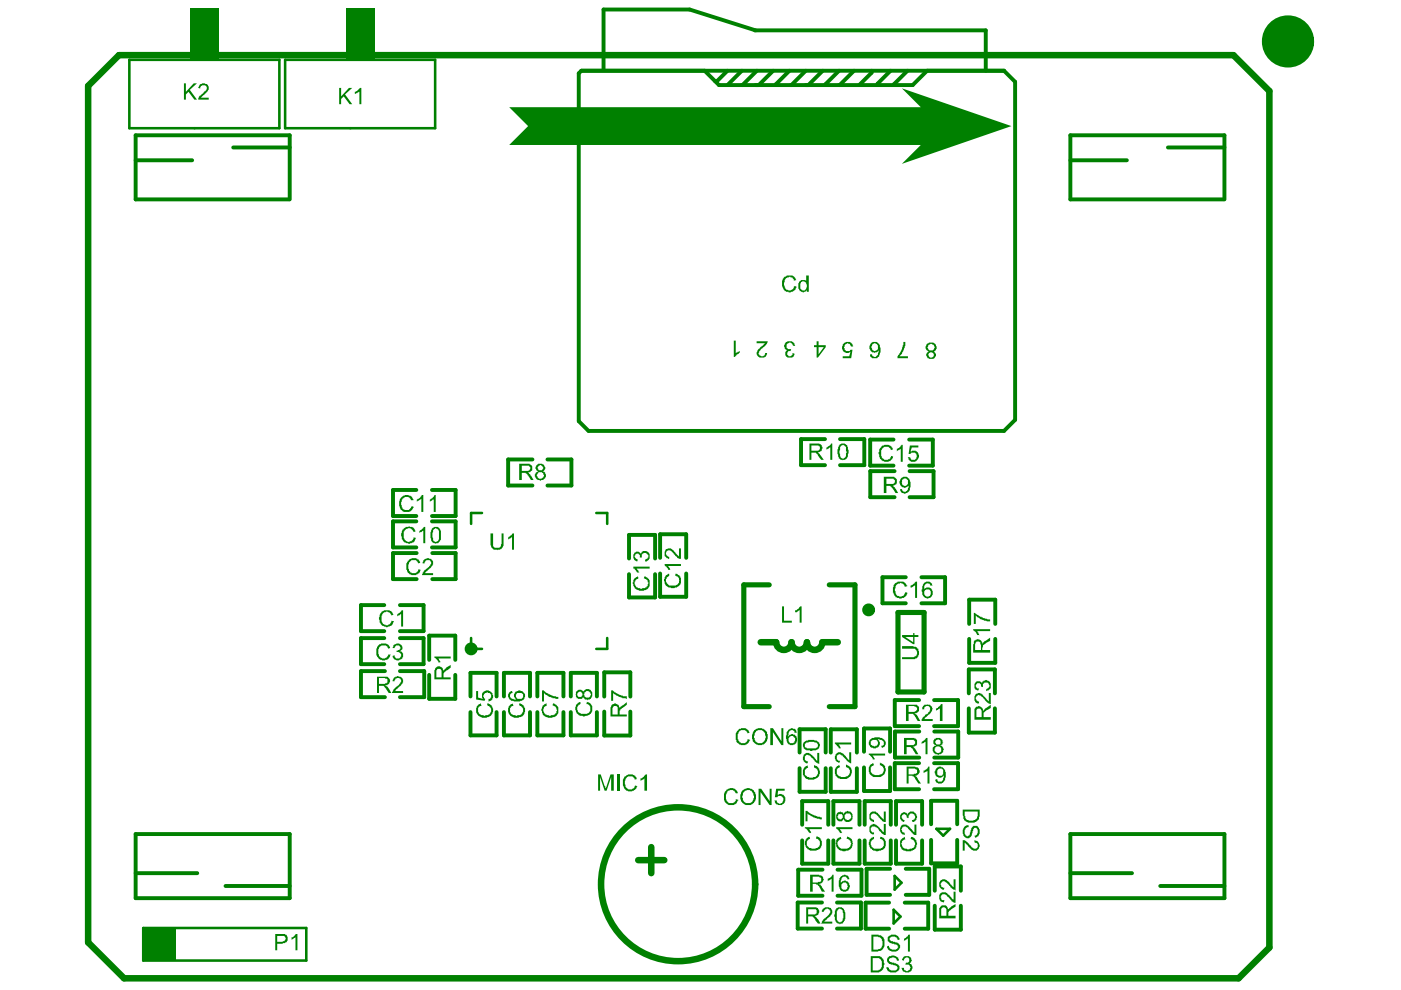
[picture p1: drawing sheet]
<svg xmlns="http://www.w3.org/2000/svg" width="297mm" height="210mm" viewBox="0 0 297 210" stroke-linecap="round" stroke-linejoin="round" font-family="sans-serif">
<path d="M108 22.7h87.2l-4-4 23.2 8-23.2 8 4-4h-87.2l4-4z" fill="#008000"/>
<g fill="none" stroke="#008000" stroke-width=".83">
<path d="M122.7 15.6l.6-.6h89.6l2.3 2.3v71.7l-2.3 2.4h-88.1l-2.1-2.1zM149.4 15l3 3h41.1l3.1-3M154.2 15l-2.2 2.2h-.4M157.3 15l-3.1 3M160 6.4h49v8.6M160.2 6.4l-14-4.4h-18.2v12.9M160.5 15l-3.1 3M163.9 15l-3 3M167.4 15l-2.9 3M170.8 15l-3 3M174.4 15l-3 3M177.9 15l-2.9 3"/>
<path d="M181.1 15l-3.1 3M184.8 15v.4l-2.6 2.6M188.8 15l-2.8 2.8v.2M192.4 15l-2.9 3M28.8 34h11.9M49.4 31.3h12M226.9 34h12M247.6 31.3h12M61.3 42.3h-32.5v-13.6h32.6v13.6M259.5 42.3h-32.6v-13.6h32.7v13.6M112.9 97.4h-5.2v5.5h5.2M116.1 97.4h5.1v5.5h-5.1"/>
<path d="M174.9 93.1h-5.1v5.5h5.1M178.1 93.1h5.2v5.5h-5.2M189.4 93.2h-4.9v5.5h4.9M189.7 99.9h-5.2v5.5h5.2M192.8 93.2h5v5.5h-5M192.8 99.9h5.1v5.5h-5.1M88.3 103.9h-5v5.5h5M88.3 110.5h-5v5.6h5M88.3 117.3h-5v5.5h5M91.6 103.9h5v5.5h-5M91.6 110.5h5v5.6h-5M91.7 117.3h4.9v5.5h-4.9"/>
<path d="M133.4 118.4v-5h5.5v5M140 118.3v-5h5.5v5M81.5 128.3h-5v5.5h5M81.5 135.3h-5v5.5h5M84.8 128.3h5v5.5h-5M84.8 135.3h5v5.5h-5M91 139.9v-5.1h5.5v5.1M133.4 121.7v5h5.5v-5M140 121.6v4.9h5.5v-4.9M192 122.4h-4.9v5.5h4.9M195.4 122.4h5v5.5h-5M205.5 132.3v-5.2h5.5v5.2"/>
<path d="M205.5 135.5v5h5.5v-5M81.6 142.3h-5.1v5.5h5.1M84.8 142.3h5.1v5.5h-5.1M91 143.1v5.1h5.5v-5.1M99.8 151v4.9h5.5v-4.9M99.8 147.7v-5h5.5v5M106.8 151v4.9h5.6v-4.9M106.8 147.7v-5h5.6v5M113.9 151v4.9h5.6v-4.9M113.9 147.7v-5h5.6v5M121 151v4.9h5.6v-4.9M121 147.7v-5h5.6v5"/>
<path d="M128.1 150.9v5h5.5v-5M128.1 147.7v-5.1h5.5v5.1M169.5 159.6v-5h5.6v5M176.1 159.6v-5h5.6v5M183.2 159.4v-4.9h5.5v4.9M194.9 148.4h-5.2v5.6h5.2M194.9 155.1h-5.1v5.5h5.1M198 148.4h5.1v5.6h-5.1M198.1 155.1h5.1v5.5h-5.1M205.4 147v-5.1h5.5v5.1M205.4 150.2v5.1h5.5v-5.1M28.8 176.8h32.6v13.6h-32.6z"/>
<path d="M169.5 162.9v5h5.6v-5M170.1 174.9v-5h5.5v5M170.1 178.2v4.9h5.5v-4.9M176.1 162.9v5h5.6v-5M176.7 174.9v-5h5.5v5M176.7 178.2v4.9h5.5v-4.9M183.2 162.7v5h5.5v-5M183.3 178.2v4.9h5.6v-4.9M183.3 174.9v-5h5.6v5M190 178.2v4.9h5.5v-4.9M190 174.9v-5h5.5v5M194.9 161.8h-5.2v5.5h5.2"/>
<path d="M197.4 174.8v-5h5.5v5M197.4 178.1v5h5.5v-5M198 161.8h5.1v5.5h-5.1M226.9 176.8h32.7v13.6h-32.7zM28.8 185.1h13M47.8 187.9h13.6M174.3 191.4h-5.2v5.5h5.2M174.4 184.4h-5.2v5.5h5.2M177.5 191.4h5v5.5h-5M177.6 184.4h5.1v5.5h-5.1M188.5 191.4h-5v5.5h5M188.7 184.2h-5v5.5h5"/>
<path d="M191.8 191.4h5v5.5h-5M192 184.2h5v5.5h-5M198.2 188.9v-5.2h5.5v5.2M198.2 192v5.1h5.5v-5.1M226.9 185.1h13.1M246 187.9h13.6"/>
</g>
<path d="M27.4 12.7h31.8v14.5h-31.8zM60.5 12.7h31.8v14.5h-31.8zM102.2 108.8h-2.3v2.3M126.4 108.8h2.3v2.3M99.9 135.3v2.3h2.3M128.7 135.3v2.3h-2.3M30.4 196.8h34.5v6.9h-34.5z" fill="none" stroke="#008000" stroke-width=".54"/>
<path d="M18.7 18.2l6.5-6.5h236.3l7.6 7.6v181.6l-6.5 6.5h-236.3l-7.6-7.6zM161.3 136.2h3.3M174.4 136.2h3.2M138.1 179.6v5.5M135.3 182.4h5.5" fill="none" stroke="#008000" stroke-width="1.4"/>
<path d="M163.1 124h-5.4v25.8h5.4M175.8 124h5.5v25.8h-5.5M190.4 129.9h5.5v16.8h-5.5z" fill="none" stroke="#008000" stroke-width="1.1"/>
<path d="M198.5 175.7h2.9l-1.4 1.5zM189.5 192.9l1.4 1.4-1.4 1.5zM189.7 185.7l1.4 1.5-1.4 1.4z" fill="none" stroke="#008000" stroke-width=".55"/>
<path d="M30.4 196.8h6.9v6.9h-6.9z" fill-rule="evenodd" fill="#008000"/>
<g fill="#008000">
<path d="M85.3 112.3a1.91 1.91 0 0 1 2.2-.4l.3 .1 .3 .5v.2l-.4 .1a1.03 1.03 0 0 0-1.7-.5l-.4 .5a1.62 1.62 0 0 0 1 2.1l.7-.1 .4-.6v-.3l.5 .2-.2 .7a2.06 2.06 0 0 1-1.8 .4l-.6-.3a2.51 2.51 0 0 1-.4-2.2z"/>
<path d="M88.9 112.5l.6-.2 .4-.6h.3v3.5h-.4v-2.8l-.5 .4h-.2v.2h-.2z"/>
<path d="M101.1 149.7l.4-.4h.3v-.2h.1l.2 .6a.81 .81 0 0 0-.7 1.1 1.49 1.49 0 0 0 1.9 .8 .69 .69 0 0 0 .7-.7h.1v-.7l-.4-.5-.4-.1v-.5a1.43 1.43 0 0 1 1.2 1.7v.1a1.72 1.72 0 0 1-1.9 1.3 1.64 1.64 0 0 1-1.5-2.4z"/>
<path d="M101 146.5h.4v1.4l.9 .3a1.18 1.18 0 0 1 0-1.3 1.18 1.18 0 0 1 1.1-.5l.3 .1a1.15 1.15 0 0 1 .7 1.7l-.3 .4-.4 .1h-.1v-.5a.63 .63 0 0 0 .5-.7 .63 .63 0 0 0-.7-.6v-.1a.85 .85 0 0 0-.8 .5 .85 .85 0 0 0 .1 .9h.2l-.2 .4-1.7-.3z"/>
<path d="M107.9 149.7l.4-.4 .4-.2 .1 .6h-.2a1.07 1.07 0 0 0-.4 1.2 1.07 1.07 0 0 0 1 .7l.2 .2h.3v-.2a1.01 1.01 0 0 0 1.2-1.1l-.1-.5-.7-.4v-.5a1.41 1.41 0 0 1 1.2 1.6l-.1 .7a2.03 2.03 0 0 1-2.1 .8 1.67 1.67 0 0 1-1.4-2z"/>
<path d="M122.1 149.4l.4-.4 .6-.1v.4l-.3 .1a1.13 1.13 0 0 0-.3 1.4 1.13 1.13 0 0 0 1.4 .6 .87 .87 0 0 0 1.1-.6h.2v-.7a.98 .98 0 0 0-.9-.8l.2-.6 .1 .2a1.52 1.52 0 0 1 .4 2.6l-.5 .3a2.06 2.06 0 0 1-2.3-.6l-.2-.7z"/>
<path d="M129.6 146.4l.5 .1a3.1 3.1 0 0 0 2 1v.1h.8v.6l-.4-.2a4.7 4.7 0 0 1-2.5-1.1v1.7h-.4z"/>
<path d="M155.6 72.2h.4v2.8l.1-.3 .7-.3v.4l-.5 .3-.4 .6h-.3z"/>
<path d="M165.8 128.6h.4v3h1.7v.4h-2.1z"/>
<path d="M168.6 129.4l.7-.3 .4-.5h.3v3.4h-.5v-2.6l-.5 .3v.1h-.4z"/>
<path d="M166.5 72.6a1.54 1.54 0 0 1 1.9 .2l.2 .5-.6-.1a.63 .63 0 0 0-.4-.5 .63 .63 0 0 0-.7 .2 .63 .63 0 0 0-.2 .8 .63 .63 0 0 0 .8 .3h.2l-.1 .4a.55 .55 0 0 0-.7 .7l.2 .2a.44 .44 0 0 0 .4 .3 .44 .44 0 0 0 .4-.3h.1v-.5l.4 .2a.76 .76 0 0 1-.9 .8h-.4a.92 .92 0 0 1-.3-1.5h.1l-.5-.4-.2-.4z"/>
<path d="M165.9 59.1h.2a1.6 1.6 0 0 1 2.2-.5l.6 .8-.6 .1-.3-.7a1.31 1.31 0 0 0-1.4 .4 1.31 1.31 0 0 0-.2 1.4 1.01 1.01 0 0 0 .6 .9 1.01 1.01 0 0 0 1-.2h.2l.2-.7 .5 .2v.2h-.2a1.29 1.29 0 0 1-1.8 .9h-.3l-.2-.3a2.36 2.36 0 0 1-.5-2.5z"/>
<path d="M177.4 162.4l.6-.1 .1 .4a.71 .71 0 0 0-.7 .8v.3a1.24 1.24 0 0 0 1.4 .9 1.21 1.21 0 0 0 1.2-.6 1.21 1.21 0 0 0-.1-1.3l-.5-.1v-.6l.4 .2a1.53 1.53 0 0 1 .8 1.8 1.53 1.53 0 0 1-1.7 1.1 1.63 1.63 0 0 1-1.9-2.1z"/>
<path d="M177.1 159.9a1.08 1.08 0 0 1 1.8 .2l1.2 1.1v-1.7h.4v2.3l-.9-.4-.9-1.2h-.3a.59 .59 0 0 0-.8-.1 .59 .59 0 0 0-.2 .8l.3 .4h.4l-.1 .4h-.3v-.1a.49 .49 0 0 1-.6-.6l-.1-.1z"/>
<path d="M177 157.4h3.5v.4h-2.7l.5 .7v.2h-.5l-.1-.4-.7-.6z"/>
<path d="M178.7 73.1l.1-.2a1.13 1.13 0 0 1 1.2-.5 1.13 1.13 0 0 1 .9 1.1l-.6-.2a.63 .63 0 0 0-.9-.4 .85 .85 0 0 0-.3 1.1 .85 .85 0 0 0 1 .4l.2-.2h.4l-.2 1.8h-1.8v-.5h1.4l.2-.9a1.1 1.1 0 0 1-1.4 0 1.1 1.1 0 0 1-.2-1.4z"/>
<path d="M188.2 203l.2-.1a1.54 1.54 0 0 1 1.9 .1l.3 .3v.4h-.5a.81 .81 0 0 0-1.1-.7v.1a.44 .44 0 0 0-.5 .5 .44 .44 0 0 0 .5 .4v.1h.6v.1a1.01 1.01 0 0 1 1.1 1.3l-.1 .1a1.58 1.58 0 0 1-2.2 .3h-.2l-.3-.6v-.2h.5a1.09 1.09 0 0 0 .8 .7 1.09 1.09 0 0 0 1.1-.5l-.2-.5-1.6-.4-.1-.3a.79 .79 0 0 1-.2-1.1z"/>
<path d="M191.5 202.9a1.13 1.13 0 0 1 1.8 .8l-.5 .5 .4 .2v.1a.79 .79 0 0 1 .1 1.1l-.1 .2a1.14 1.14 0 0 1-1.7 .1h-.1l-.3-.7h.6v.1a.63 .63 0 0 0 .6 .6 .63 .63 0 0 0 .6-.6 .68 .68 0 0 0-.2-.7 .68 .68 0 0 0-.8-.1l.2-.4a.58 .58 0 0 0 .7-.5 .58 .58 0 0 0-.6-.6 .58 .58 0 0 0-.5 .7l-.4-.1z"/>
<path d="M191.3 137h2.3l.3 .1a.71 .71 0 0 1 .8 .7l.2 .6a1.25 1.25 0 0 1-1.6 1.4h-2v-.5h2.4a.93 .93 0 0 0 .7-.9 .93 .93 0 0 0-.7-.9h-2.4z"/>
<path d="M186.6 95a1.94 1.94 0 0 1 2-.5l.7 .6v.2l-.4 .1a1.07 1.07 0 0 0-1.2-.7 1.07 1.07 0 0 0-.9 1.1 1.24 1.24 0 0 0 .5 1.4 1.24 1.24 0 0 0 1.5 0l.1-.5 .6 .1h-.2a1.24 1.24 0 0 1-1.5 1.1 1.42 1.42 0 0 1-1.4-1.4l-.1-.7h.1z"/>
<path d="M190.1 95.1l.5-.1 .5-.7h.3v3.6h-.4v-2.8l-.3 .3h-.3v.2h-.3v.1z"/>
<path d="M192.9 94.5h1.8v.4h-1.4l-.2 .8 .8-.1a1.1 1.1 0 0 1 .8 1.5 1.13 1.13 0 0 1-1.2 .8 1.13 1.13 0 0 1-1-1h.4a.71 .71 0 0 0 .7 .6 .71 .71 0 0 0 .7-.6l.1-.1-.1-.5-.4-.3a.62 .62 0 0 0-.8 .3h-.5z"/>
<path d="M191.5 72.5h.4v.1a4.4 4.4 0 0 1-1.2 2.9h1.8v.5h-2.2l.1-.7a3.1 3.1 0 0 0 1-2.1h.1z"/>
<path d="M206.7 147.3l.3-.2h.3v-.2h.5l1.8 1.8v-1.8h.5v2.4a2.45 2.45 0 0 1-1.6-1.3l-.4-.2a.71 .71 0 0 0-.9-.3 .62 .62 0 0 0-.3 .6 .62 .62 0 0 0 .4 .5v.1h.3v.4a1.08 1.08 0 0 1-1-1.5z"/>
<path d="M206.7 144.7h.2a.71 .71 0 0 1 .9-.3l.3 .5 .4-.5a.53 .53 0 0 1 .9-.1l.4 .1 .1 .3a1.14 1.14 0 0 1-.7 1.8h-.1l.1-.5a.62 .62 0 0 0 .5-.5 .62 .62 0 0 0-.2-.6l-.1-.2a.62 .62 0 0 0-.9 .3h-.1v.7l-.4-.1a.58 .58 0 0 0-.7-.7 .58 .58 0 0 0-.3 .9l.6 .2-.2 .4a.76 .76 0 0 1-.8-1z"/>
<path d="M86.4 118.9l.3-.1a1.51 1.51 0 0 1 2.2 .1l.2 .4h.1l-.6 .2a.97 .97 0 0 0-.8-.8 .97 .97 0 0 0-1 .5 1.71 1.71 0 0 0 .3 2.2 1.06 1.06 0 0 0 1.7-.7l.4 .1a1.45 1.45 0 0 1-1.5 1.1h-.3a1.44 1.44 0 0 1-1.2-1.5v-.1a1.03 1.03 0 0 1 .2-1.1z"/>
<path d="M89.8 118.8l.6-.3v-.2l.9 .2a1.07 1.07 0 0 1 .1 1.8l-1.2 1.2h1.6v.4h-2.3l.4-.9 .7-.4 .5-.7a.66 .66 0 0 0 .1-1.1 .66 .66 0 0 0-1 .2l-.2 .5h-.4z"/>
<path d="M92.1 139.2h3.5v.4h-2.7l.3 .6h.1v.2h-.4v-.2l-.8-.7z"/>
<path d="M134.3 122.9l.5-.5h.3v-.2h.1l.2 .4-.2 .2a.49 .49 0 0 0-.5 .5h-.1l.1 .8a1.51 1.51 0 0 0 1.8 .6h.1a1.07 1.07 0 0 0 .7-1.5l-.1-.3-.7-.3 .1-.4a1.24 1.24 0 0 1 1.1 1.5v.2a1.42 1.42 0 0 1-1.5 1.4h-.4a1.42 1.42 0 0 1-1.5-1.4l-.2-.2z"/>
<path d="M134.3 120.1h3.4v.5h-2.7l.4 .4 .1 .4a.96 .96 0 0 1-.9-.8h-.3z"/>
<path d="M134.6 117.1l.8-.1 .5 .4a.88 .88 0 0 1 1.6-.3l.2 .3v1.1l-.5 .5h-.4v-.4a.71 .71 0 0 0 .7-.8l-.2-.1a.68 .68 0 0 0-.9-.4 .68 .68 0 0 0-.3 .9h-.4v-.3a.52 .52 0 0 0-.7-.5l-.4 .4a.71 .71 0 0 0 .6 .8l-.1 .4a1.26 1.26 0 0 1-.8-1.5h.1z"/>
<path d="M141.1 122.1l.5-.3v-.1h.3l-.2 .5a1.05 1.05 0 0 0-.4 1.4 1.05 1.05 0 0 0 1.3 .5h.1a.87 .87 0 0 0 1.1-.5l.2-.1a1.04 1.04 0 0 0-.9-1.4l.2-.6 .1 .2a1.61 1.61 0 0 1 .6 2.6l-1 .4a1.87 1.87 0 0 1-2.1-1.1l-.1-.8h.1z"/>
<path d="M140.9 119.6h3.5v.4h-2.8l.4 .4 .2 .4h-.5l-.4-.7-.4-.2z"/>
<path d="M141.1 116.6a1.27 1.27 0 0 1 1.9 .4l1 .9v-1.6h.4v2.2h-.2a.74 .74 0 0 1-.8-.6l-1-.9a.66 .66 0 0 0-1-.1 .66 .66 0 0 0 .2 1l.3 .2v.4l-.4-.2a1.08 1.08 0 0 1-.4-1.6z"/>
<path d="M177.4 177.9l.7-.4h.2l.1 .4a1.02 1.02 0 0 0-.6 1.6l.5 .4h.4a1.27 1.27 0 0 0 1.4-.2 1.27 1.27 0 0 0 .2-1.4l-.5-.4h-.3l.1-.6 .3 .2a1.4 1.4 0 0 1 .7 2l-.1 .4a2.52 2.52 0 0 1-2.2 .5l-.5-.2a1.91 1.91 0 0 1-.4-2.2z"/>
<path d="M177.3 175.4h3.4v.4h-2.7l.4 .4v.3h.1v.1h-.4l-.3-.5-.5-.4z"/>
<path d="M191 178l.8-.5 .1 .5-.6 .3a1.32 1.32 0 0 0 .3 1.4 1.32 1.32 0 0 0 1.5 .2 1.04 1.04 0 0 0 .9-1 1.04 1.04 0 0 0-.9-1l.1-.4 .4 .1a1.36 1.36 0 0 1 .7 1.8l-.1 .5h-.2a2.19 2.19 0 0 1-2.7 .2l-.2-.3a1.72 1.72 0 0 1-.3-1.5z"/>
<path d="M191.1 175l1.1-.2 1.7 1.7v-1.7h.4v2.2h-.1a.74 .74 0 0 1-.9-.5l-.8-.8a.73 .73 0 0 0-.8-.4 .73 .73 0 0 0-.6 .6l.3 .6 .4 .1v.4h-.1a1.15 1.15 0 0 1-.7-1.6z"/>
<path d="M191 172.6l.1-.1a.67 .67 0 0 1 1.1 0l.3 .3a.71 .71 0 0 1 .8-.7 1.2 1.2 0 0 1 1.1 1.3h-.1v.5l-.6 .4h-.2l-.2-.4a.7 .7 0 0 0 .7-.8 .7 .7 0 0 0-.8-.6l-.6 .4v.5h-.2l-.2-.2a.54 .54 0 0 0-.8-.4 .54 .54 0 0 0 .1 .9v.2h.3l-.1 .4-.3-.2a.98 .98 0 0 1-.4-1.5z"/>
<path d="M188.2 198.7a1.52 1.52 0 0 1 2.4 0l.1 .6h-.4a.91 .91 0 0 0-.7-.7 .91 .91 0 0 0-1 .4v.3l.3 .2 1.2 .3a.99 .99 0 0 1 .7 1.2 .99 .99 0 0 1-1.1 .8h-.7l-.1-.2a.96 .96 0 0 1-.8-.9l.4-.2a.52 .52 0 0 0 .5 .7v.1h1l.4-.4v-.2l-.4-.5-1-.1v-.1l-.5-.2v-.1a.71 .71 0 0 1-.3-1z"/>
<path d="M191.7 199l.4-.1 .5-.7h.3v3.6h-.4v-2.8l-.6 .3v.1h-.2v.1z"/>
<path d="M199.3 189.5a1.19 1.19 0 0 1 1.8 .2l1.1 1.1v-1.7h.4v2.3h-.4v-.1l-.4-.2-.5-.7-.4-.2a.78 .78 0 0 0-.8-.6 .78 .78 0 0 0-.7 .7h.2a.49 .49 0 0 0 .5 .5h.1l-.1 .6a1.27 1.27 0 0 1-1-1.7z"/>
<path d="M199.3 186.8a1.08 1.08 0 0 1 1.8 .2l1.1 1.1v-1.7h.4v2.4l-.7-.3-1.4-1.4a.45 .45 0 0 0-.4-.3 .45 .45 0 0 0-.4 .3l-.1 .2a.64 .64 0 0 0 0 .7 .64 .64 0 0 0 .6 .2l-.1 .4a1.08 1.08 0 0 1-1-1.5z"/>
<path d="M39 17.7h.4v1.8l1.7-1.8h.7l-1.6 1.4 1.6 2h-.6l-1.2-1.6-.6 .5v1.1h-.4z"/>
<path d="M42.3 17.9a1.21 1.21 0 0 1 2 .6v.6h-.2l-.1 .4-1.4 1.2h1.7v.4h-2.3l.2-.7 .8-.5 .3-.4a.74 .74 0 0 0 .5-.7 .74 .74 0 0 0-.4-.7 .75 .75 0 0 0-.9 .7l-.5-.2z"/>
<path d="M79.9 137.1h.2a1.55 1.55 0 0 1 2.5-.1l.1 .4-.4 .1a.71 .71 0 0 0-.8-.6h-.5a1.4 1.4 0 0 0-.8 1.7l.1 .2a.94 .94 0 0 0 .8 .8 .94 .94 0 0 0 1-.5h.2v-.3h.5l-.1 .1a.74 .74 0 0 1-.6 .9v.1h-.2a1.52 1.52 0 0 1-2.1-1.4z"/>
<path d="M83.4 136.9a1.14 1.14 0 0 1 1.9 .2v.6l-.5 .4a.71 .71 0 0 1 .7 .8v.2a1.24 1.24 0 0 1-1.4 .9l-.4-.1-.4-.6v-.2l.4-.2a.55 .55 0 0 0 .7 .7 .71 .71 0 0 0 .6-.8 .79 .79 0 0 0-.9-.6v-.2l.4-.2a.53 .53 0 0 0 .3-.8 .53 .53 0 0 0-.9 0h-.1l-.1 .4h-.4z"/>
<path d="M84.8 105.8h.1a.95 .95 0 0 1 .8-.7l.2-.1a1.53 1.53 0 0 1 1.8 1.1h-.6a.99 .99 0 0 0-1.1-.7 .99 .99 0 0 0-.8 .9l-.2 .2 .2 .8a1.1 1.1 0 0 0 1.5 .8l.4-.4 .2-.4 .4 .1a1.2 1.2 0 0 1-1.4 1.1h-.7a2.06 2.06 0 0 1-1-2z"/>
<path d="M88.4 105.9l.4-.1 .7-.8h.3v3.5h-.5v-2.7l-.5 .3v.1h-.3v.1h-.1z"/>
<path d="M91.1 105.9l.7-.4 .3-.5h.3v3.5h-.4v-2.7l-.5 .4h-.2v.1h-.2z"/>
<path d="M71.9 18.6h.4v1.8l1.7-1.8h.7l-1.5 1.4 1.5 2.1h-.6l-1.2-1.7-.6 .6v1.1h-.4z"/>
<path d="M75.2 19.5l.4-.2 .7-.7h.3v3.5h-.4v-2.6l-.7 .2v.2h-.3z"/>
<path d="M115.1 149.6l.8-.5v.6h-.2a1 1 0 0 0-.5 .9 1 1 0 0 0 .5 .9l.3 .1a2.22 2.22 0 0 0 2-.4l.1-.7-.3-.7-.7-.2 .2-.5a1.24 1.24 0 0 1 1.1 1.6v.4a1.98 1.98 0 0 1-2.7 .9l-.2-.1a2.16 2.16 0 0 1-.6-2.1h.2z"/>
<path d="M114.9 146.4h.4l.3 .4 .4 .1a3.9 3.9 0 0 0 2.4 .9v.4l-1.3-.2v-.1l-.9-.3v-.1l-.5-.2-.4-.4v1.8h-.4z"/>
<path d="M104 113.1h.5v1.9a.81 .81 0 0 0 .2 1 .81 .81 0 0 0 1 .1 .52 .52 0 0 0 .5-.7l.1-.1v-2.2h.5v2.1a1.27 1.27 0 0 1-.5 1.2l-.9 .3v-.1a1.25 1.25 0 0 1-1.4-1.6z"/>
<path d="M107.7 113.9l.7-.4 .3-.4h.3v3.5h-.4v-2.8v.1l-.7 .3v.1h-.2z"/>
<path d="M174.4 192.8l.5-.4a1.06 1.06 0 0 1 1.4 .4 1.06 1.06 0 0 1-.3 1.4l-1.2 1.2h1.7v.4h-2.4l.3-.7 1.4-1.4a.6 .6 0 0 0 .2-.6 .6 .6 0 0 0-.5-.5l-.6 .2-.2 .5h-.5z"/>
<path d="M154.1 167.4l.4-.2a1.37 1.37 0 0 1 1.9 .9v.1h-.4l-.1-.3a.98 .98 0 0 0-1.1-.4 .98 .98 0 0 0-.7 .8 1.28 1.28 0 0 0 .4 1.8v.2h.9l.6-.4v-.5l.5 .2a1.58 1.58 0 0 1-1.2 1.1 1.58 1.58 0 0 1-1.5-.6l-.2-.4h-.1v-.8a1.34 1.34 0 0 1 .6-1.4z"/>
<path d="M160.8 167.2h.6l1.8 2.7v-2.7h.4v3.5h-.4l-2-2.8v2.8h-.4z"/>
<path d="M164.6 167.2h1.8v.4h-1.4l-.2 1a.79 .79 0 0 1 1.1-.1l.2 .1a1.19 1.19 0 0 1 .2 1.6 1.19 1.19 0 0 1-1.6 .3l-.3-.1-.3-.7h.6v.2a.63 .63 0 0 0 .6 .5 .63 .63 0 0 0 .6-.5 .59 .59 0 0 0-.2-1v-.1a.62 .62 0 0 0-.9 .2h-.5z"/>
<path d="M184.5 162.1l.7-.3 .1 .5a.71 .71 0 0 0-.7 .8v.4a1.4 1.4 0 0 0 1.8 .8 1.13 1.13 0 0 0 .6-1.9l-.4-.1v-.6l.1 .1a.74 .74 0 0 1 .8 .6h.2v.3a1.52 1.52 0 0 1-1.4 2h-.6a1.55 1.55 0 0 1-1.5-2z"/>
<path d="M184.2 159.8h3.5v.4h-2.7l.3 .5h.1v.3h-.4v-.3l-.8-.6z"/>
<path d="M170.5 162.7l.7-.4 .1 .5h-.2l-.5 .4v.4a.74 .74 0 0 0 .5 1 1.52 1.52 0 0 0 2.3-.7l-.1-.8-.7-.4v-.4l.4 .1a.94 .94 0 0 1 .7 1l.1 .1a1.66 1.66 0 0 1-1.8 1.8h-.4a1.42 1.42 0 0 1-1.4-1.4v-.7z"/>
<path d="M170.4 160.1l.1-.2a1.12 1.12 0 0 1 1.8 .4l1 1v-1.7h.4v2.4l-.7-.3-.6-.8-.8-.7a.49 .49 0 0 0-.8 .1l-.2 .2a.74 .74 0 0 0 .5 .9h.2l-.1 .4h-.1a1.15 1.15 0 0 1-.7-1.6z"/>
<path d="M175.2 94.9l.6-.3 .4-.6h.3v3.5h-.5v-2.8v.2l-.6 .4h-.2z"/>
<path d="M160.4 72.4h2.4a2.45 2.45 0 0 1-1.3 1.5l-.4 .5a.6 .6 0 0 0-.3 .7 .6 .6 0 0 0 .6 .4 .71 .71 0 0 0 .8-.7h.4v.3l-.2 .6h-.2a1.13 1.13 0 0 1-1.2 .1 1.13 1.13 0 0 1-.6-1.1l.2-.4 1.6-1.5h-1.8z"/>
<path d="M195.4 157.3l.6-.3 .4-.5h.2v3.4h-.4v-2.7v.1l-.7 .3v.1h-.1z"/>
<path d="M195.7 149.7l.3-.3a1.66 1.66 0 0 1 1.6 .4l.2 .4-.2 .6-1.6 1.7h1.8v.4h-2.4v-.3a2.45 2.45 0 0 1 1.4-1.4v-.1a.73 .73 0 0 0 .4-.8 .73 .73 0 0 0-.6-.6 .55 .55 0 0 0-.6 .7h-.6h.1z"/>
<path d="M198.4 150.2l.5-.1 .7-.8h.2v3.6h-.5v-2.8v.1l-.7 .3v.2h-.2z"/>
<path d="M61.8 198.7h.3l.5-.7h.5v3.5h-.5v-2.8l-.8 .6z"/>
<path d="M80.9 129.7l.6-.3 1.5 .1 .4 .7v.2l-.4 .1a.98 .98 0 0 0-1-.8 .98 .98 0 0 0-1 .8h-.1v.4a1.29 1.29 0 0 0 1.4 1.7v-.2h.3l.2-.2 .2-.6 .5 .1-.1 .2a1.33 1.33 0 0 1-1.8 .9 1.2 1.2 0 0 1-1.1-1.3l-.2-.6z"/>
<path d="M84.2 130.2l.6-.3 .4-.5h.3v3.4h-.5v-2.7l-.4 .4h-.2v.1h-.2z"/>
<path d="M83.5 143.6h.3a.53 .53 0 0 1 .8-.1 .52 .52 0 0 1 .7 .5h.2l-.2 1-1.5 1.5h1.7v.4h-2.4l.3-.7 1.5-1.5a.65 .65 0 0 0-.2-.9 .65 .65 0 0 0-.9 .2l-.1 .4h-.4z"/>
<path d="M126.8 164.2h.6l1.1 3 .9-3h.7v3.4h-.5v-2.9l-1 2.9h-.4l-1-2.9v2.9h-.4z"/>
<path d="M130.8 164.2h.6v3.4h-.6z"/>
<path d="M132.3 164.7a1.7 1.7 0 0 1 2.7 .2v.3h.1l-.5 .1v-.1a1.09 1.09 0 0 0-2 0l-.1 .4 .1 1.1a.94 .94 0 0 0 1 .7h.4v-.2a.49 .49 0 0 0 .6-.5l.1-.2 .4 .2-.1 .3a.95 .95 0 0 1-.9 .6 1.33 1.33 0 0 1-1.9-.9l-.1-.2v-1.2z"/>
<path d="M135.8 165l.7-.3 .4-.5h.3v3.4h-.6v-2.6l-.8 .6z"/>
<path d="M184.3 178l.5-.4h.2v-.1h.3v.4a1.09 1.09 0 0 0-.6 1.3 1.09 1.09 0 0 0 1.3 .7 1.09 1.09 0 0 0 1.4-.7 1.09 1.09 0 0 0-.7-1.3h-.1l.1-.6 .1 .2a1.49 1.49 0 0 1 1 1.7v.2a1.94 1.94 0 0 1-1.8 1.1l-.7-.1a1.59 1.59 0 0 1-1-2.3z"/>
<path d="M184.3 175.2l.6-.4a1.18 1.18 0 0 1 1.5 .7l1 1v-1.8h.4v2.3h-.4l-1-.8a1.21 1.21 0 0 0-1.6-.8l-.2 .4a.55 .55 0 0 0 .7 .7v.4a1.08 1.08 0 0 1-1-1.5z"/>
<path d="M184.5 172.3a1.14 1.14 0 0 1 1.6 .2l1.3 1.2v-1.6h.4v2.2h-.1a.74 .74 0 0 1-.9-.6l-.5-.5a1.3 1.3 0 0 0-1.5-.6v.2a.59 .59 0 0 0 .2 .9l.3 .2v.4a1.08 1.08 0 0 1-1-1.5z"/>
<path d="M170.8 178l.5-.5h.3v-.2l.2 .6a.99 .99 0 0 0-.7 1.1 .99 .99 0 0 0 .9 .8v.1h.7a1.1 1.1 0 0 0 1-1.6l-.3-.4-.4-.2 .1-.4a1.45 1.45 0 0 1 1.1 1.5v.2a1.42 1.42 0 0 1-1.3 1.4h-.5a1.03 1.03 0 0 1-1.1-.3 1.71 1.71 0 0 1-.5-2.1z"/>
<path d="M170.6 175.4h3.6v.4h-2.7l.4 .4 .1 .4h-.4l-.5-.8-.5-.1z"/>
<path d="M170.8 171.9h.4a3.9 3.9 0 0 0 2.6 1.3l.4 .1v.4l-1.5-.3v-.1l-.8-.3v-.1l-.7-.4v1.6h-.4z"/>
<path d="M175.5 186.3l.7-.3 .3-.5h.2v3.6h-.4v-2.8l-.5 .4h-.3v.1z"/>
<path d="M156.3 154.9l.5-.4a1.61 1.61 0 0 1 2 .4l.1 .5-.4 .1a1.02 1.02 0 0 0-1-.7 1.02 1.02 0 0 0-1 .7 1.61 1.61 0 0 0 .5 1.9 .93 .93 0 0 0 .9 .2 .93 .93 0 0 0 .6-.9l.5 .2-.1 .1a1.5 1.5 0 0 1-1.8 1 1.5 1.5 0 0 1-1.1-1.7v-.8z"/>
<path d="M163.3 154.4h.6l1.8 2.8v-2.8h.4v3.6h-.4l-1.8-2.8v2.8h-.6z"/>
<path d="M195.8 163.4l.7-.3 .3-.6h.3v3.6h-.5v-2.7v.1l-.8 .4z"/>
<path d="M204.3 175.5l.6-.5h.5v.4a.52 .52 0 0 0-.7 .5h-.2v.3a1.11 1.11 0 0 0 .6 1.1l.4-.1 .4-1.4a.84 .84 0 0 1 .8-.7 .84 .84 0 0 1 .9 .7l.1 .1a1.27 1.27 0 0 1-1 1.7l-.1-.4a.9 .9 0 0 0 .7-.8 .9 .9 0 0 0-.4-.9h-.3l-.3 .3-.2 1.2a.91 .91 0 0 1-1 .7 .91 .91 0 0 1-.8-.8l-.2-.1z"/>
<path d="M204.1 178.1h.2a3.1 3.1 0 0 1 1.6 1.4l.3 .3a.7 .7 0 0 0 1-.1 .7 .7 0 0 0-.2-1l-.4-.1v-.5h.1a1.18 1.18 0 0 1 1 .9 1.18 1.18 0 0 1-.4 1.2l-.3 .2a1.99 1.99 0 0 1-1.9-1.3l-.6-.4v1.7h-.4z"/>
<path d="M206.3 133.4h3.6v.4h-2.7l.2 .3v.3h.2v.2h.1h-.5v-.1a.98 .98 0 0 0-.9-.8z"/>
<path d="M206.5 129.9h.2v.2l.9 .4v.1l.5 .2 .3 .3 1.5 .2v.4a5.1 5.1 0 0 1-3-1.2v1.8h-.4z"/>
<path d="M189.5 124h.1a1.6 1.6 0 0 1 2.2-.5l.4 .6h.2v.2l-.6 .1a.96 .96 0 0 0-1-.8l-.1 .1a.96 .96 0 0 0-.8 1l-.2 .1 .2 .7a1.04 1.04 0 0 0 1 1 1.04 1.04 0 0 0 1-1l.5 .2a1.18 1.18 0 0 1-1.1 1.1l-.6 .1a1.72 1.72 0 0 1-1.4-1.9z"/>
<path d="M193.1 124.1l.8-.4 .3-.4h.2v3.5h-.4v-2.7l-.7 .5h-.2z"/>
<path d="M91.8 112.4v.3a2.65 2.65 0 0 0 .2 2.1 .81 .81 0 0 0 .9-.2 .81 .81 0 0 0 .2-.9v-.2a1.1 1.1 0 0 0-.9-1.5zM91.5 112.1a1.11 1.11 0 0 1 1.4-.3 1.11 1.11 0 0 1 .6 1.3v.6a1.03 1.03 0 0 1-.3 1.1l-.1 .1a.71 .71 0 0 1-1 .3h-.1a.79 .79 0 0 1-.6-1l-.1-.1v-1.3z"/>
<path d="M107.9 146.9l.4-.4h.3l.1 .4a.52 .52 0 0 0-.6 .7l.2 .4 .3 .2 .8 .1-.2-.3a.87 .87 0 0 1-.2-.9 .87 .87 0 0 1 .8-.6l.1-.1 .7 .1a1.07 1.07 0 0 1 .7 1.2 1.07 1.07 0 0 1-.9 .9 2.2 2.2 0 0 1-2.5-.6l-.2-.2zM109.4 147.2v.1a.76 .76 0 0 0 .4 .9 .76 .76 0 0 0 1-.3l.1-.1a.64 .64 0 0 0-.1-.7 .64 .64 0 0 0-.7-.2h-.4z"/>
<path d="M122.5 146.8a.59 .59 0 0 0 .3 1 .55 .55 0 0 0 .7-.7l-.1-.2a.49 .49 0 0 0-.9-.1zM123.9 146.8v.1a.7 .7 0 0 0 .5 1.1 .7 .7 0 0 0 .8-.8 .7 .7 0 0 0-1-.5zM122.1 146.7l.3-.2a.69 .69 0 0 1 .7-.3 .69 .69 0 0 1 .5 .6 .94 .94 0 0 1 1-.7 1.13 1.13 0 0 1 1 1.5 1.13 1.13 0 0 1-1.7 .6l-.3-.4a.86 .86 0 0 1-1.2 .2h-.2l-.2-.8h.1z"/>
<path d="M130 149.8l-.1 .3v1.4h1.1v-1a.64 .64 0 0 0-.2-.7 .64 .64 0 0 0-.7-.1zM129.6 149.6h.1a.82 .82 0 0 1 .9-.5 .82 .82 0 0 1 .6 .7l.2 .3 .1-.3 1.4-.9v.5l-1.4 1v.3h-.1v.8h1.5v.4h-3.5v-1.9z"/>
<path d="M169.4 59.8l.4-.4h.3a.62 .62 0 0 1 .8 .3v-1.3h.6v3.5h-.4v-.3h-.2a.71 .71 0 0 1-.9 .3l-.3-.2a1.76 1.76 0 0 1-.3-1.9zM169.8 59.8l-.1 .7a.76 .76 0 0 0 .2 .9 .76 .76 0 0 0 .9 .1 1.19 1.19 0 0 0-.3-1.8z"/>
<path d="M185 203.1v2.7h.9a.98 .98 0 0 0 1.1-1.1 1.09 1.09 0 0 0-1.1-1.6zM184.6 202.7h1.3a1.23 1.23 0 0 1 1.5 1.3l.1 .2-.1 .5a1.4 1.4 0 0 1-1.5 1.5h-1.3z"/>
<path d="M191.9 135.1l1.7 1.1v-1.1zM191.3 134.6h2.3v-.4h.3v.4h.8v.5h-.8v1.5h-.3l-2.3-1.5z"/>
<path d="M187.9 101.5v1.1h1.1a.58 .58 0 0 0 .7-.6 .58 .58 0 0 0-.8-.5zM187.4 101.1h1.6a.95 .95 0 0 1 1.1 .5 .95 .95 0 0 1-.2 1.1l-.7 .3 .5 .3v.3h.2l.5 .9h-.5l-.6-.9-.5-.6h-.9v1.5h-.5z"/>
<path d="M191.3 101.8l-.2 .5h.2a.66 .66 0 0 0 .8 .7 .66 .66 0 0 0 .4-.9 .49 .49 0 0 0-.6-.6l-.1-.1v.1h-.3zM190.8 101.6h.2a1.01 1.01 0 0 1 1.1-.5 1.01 1.01 0 0 1 .8 1 2.39 2.39 0 0 1-.3 2.2l-.2 .1a.66 .66 0 0 1-1 .1l-.6-.5v-.3h.5a.52 .52 0 0 0 .6 .6l.6-.5 .1-.9a.9 .9 0 0 1-.8 .5 .9 .9 0 0 1-.8-.5 .79 .79 0 0 1-.2-1.1z"/>
<path d="M184.6 72.8a1.12 1.12 0 0 1 1.3-.3 1.12 1.12 0 0 1 .7 1.1 1.76 1.76 0 0 1-.5 2.1 .71 .71 0 0 1-.9 .3 .71 .71 0 0 1-.7-.9h.4a.57 .57 0 0 0 .8 .6l.4-.4 .2-1-.4 .4a.99 .99 0 0 1-1.4-.7h-.2v-.7zM184.9 73.1v.1a.66 .66 0 0 0 .1 1 .6 .6 0 0 0 .8 .2 .6 .6 0 0 0 .3-.7v-.2a.69 .69 0 0 0-.3-.7 .69 .69 0 0 0-.8 .1z"/>
<path d="M196.9 74.8v.3h-.1a.62 .62 0 0 0 .3 .6 .62 .62 0 0 0 .7 0 .59 .59 0 0 0 0-.9 .59 .59 0 0 0-.9 0zM196.8 73.2v.1a.68 .68 0 0 0 .6 1 .68 .68 0 0 0 .6-1l-.4-.4h-.4v.2zM196.4 73.1a1.5 1.5 0 0 1 2 0l.2 .9h-.2v.3l-.5 .3a.78 .78 0 0 1 .5 .9 .78 .78 0 0 1-.8 .6h-.1a.85 .85 0 0 1-1-.5 .85 .85 0 0 1 .3-1h.1l-.1-.2a.93 .93 0 0 1-.4-1.2z"/>
<path d="M207 150.5v1.5h1.1v-1.1a.55 .55 0 0 0-.7-.7zM206.6 150.2l.3-.2a.93 .93 0 0 1 1-.2 .93 .93 0 0 1 .5 .9v.1l.6-.7 1.1-.7v.7l-1.6 1v.9h1.6v.6h-3.5z"/>
<path d="M92.5 142.1v1.5h1.1v-1.2a.51 .51 0 0 0-.3-.6 .51 .51 0 0 0-.6 .3zM92.2 141.7l.3-.3a1.04 1.04 0 0 1 1.5 .8l.6-.7 1-.5v.5l-1 .7a.74 .74 0 0 0-.6 .9v.5h1.6v.4h-3.5v-1.9z"/>
<path d="M110.6 98.7v1.1h1a.6 .6 0 0 0 .8-.5 .6 .6 0 0 0-.8-.6zM110.1 98.3h1.8a.88 .88 0 0 1 1 .6 .88 .88 0 0 1-.5 1.1v.1l-.5 .2h.3l.2 .2v.3h.2l.5 1h-.5l-.6-1-.5-.5h-.9v1.5h-.5z"/>
<path d="M114.1 98.9l-.1 .3a.63 .63 0 0 0 .6 .5 .63 .63 0 0 0 .6-.5l-.1-.2a.62 .62 0 0 0-.9-.3zM114 100.4v.1a.7 .7 0 0 0 .8 1 .7 .7 0 0 0 .3-1.2l-.2-.2h-.7zM113.7 98.7a1.06 1.06 0 0 1 1.2-.4 1.06 1.06 0 0 1 .7 1.1l-.5 .6h.1a.9 .9 0 0 1 .5 .8 .9 .9 0 0 1-.5 .8v.2h-.4a1.07 1.07 0 0 1-1.4-1.3h.1l.2-.4 .4-.1-.6-.6z"/>
<path d="M177.7 172.8l-.1 .5 .2 .3a.39 .39 0 0 0 .4 .1 .39 .39 0 0 0 .3-.3h.2a.56 .56 0 0 0-.1-.5 .56 .56 0 0 0-.5-.3zM179.1 172.8a.75 .75 0 0 0 .7 1.1 .75 .75 0 0 0 .5-1.3l-.2-.1a.62 .62 0 0 0-.9 .3zM177.4 172.5l.3-.3 .6-.1v.1h.4l.1 .4h.1a.49 .49 0 0 1 .6-.5l.1-.2 .7 .2 .3 .4a1.12 1.12 0 0 1 .1 1.2 1.12 1.12 0 0 1-1.1 .6l-.5-.2-.3-.5a.52 .52 0 0 1-.7 .5 .52 .52 0 0 1-.7-.5h-.1z"/>
<path d="M185.2 198.6v2.7h.9l.2-.1a.96 .96 0 0 0 .8-1v-.7a1.21 1.21 0 0 0-1.1-.9zM184.8 198.2h1.5v.1a1.23 1.23 0 0 1 1.2 1.5 1.43 1.43 0 0 1-1.1 1.8l-.3 .2h-1.3z"/>
<path d="M199.6 192.6v1.6h1.1v-1a.64 .64 0 0 0-.3-.7 .64 .64 0 0 0-.7 0zM199.1 192.5h.2a.86 .86 0 0 1 .9-.6 .86 .86 0 0 1 .7 .7l.2 .3 .5-.7 1-.5v.5l-1 .6-.5 .5v.9h1.5v.5h-3.5z"/>
<path d="M171.3 192.8v1.1h1.3a.59 .59 0 0 0 .5-.5 .59 .59 0 0 0-.2-.6zM170.9 192.4h1.7a.91 .91 0 0 1 1.1 .7 .91 .91 0 0 1-.8 1.1l-.2 .1 .7 .6 .6 .9h-.6l-1.1-1.5h-1v1.5h-.4z"/>
<path d="M177.6 192.9v.3h-.2v1.2a.81 .81 0 0 0 .9 1.1l.1-.1a1.76 1.76 0 0 0 .3-1.9 .66 .66 0 0 0-.4-.7 .66 .66 0 0 0-.7 .1zM177.1 192.8h.2a.97 .97 0 0 1 1.1-.4 .97 .97 0 0 1 .7 .9 2.2 2.2 0 0 1-.6 2.5l-.4 .2-.5-.2-.5-.4v-.3h-.1l-.1-1.2h.1z"/>
<path d="M157.7 167.9l-.2 .6a1.69 1.69 0 0 0 .6 1.8h.8a.96 .96 0 0 0 .8-1l.2-.3a1.55 1.55 0 0 0-1-1.5h-.6zM157.2 167.8a1.7 1.7 0 0 1 2.9 .3 1.94 1.94 0 0 1-.5 2.3 1.72 1.72 0 0 1-2.1-.1 1.72 1.72 0 0 1-.4-2.1z"/>
<path d="M184.6 157.2v.1a.56 .56 0 0 0 0 .6 .56 .56 0 0 0 .6 .2l.1 .2h.3v-.2a.67 .67 0 0 0 .5-.9 .67 .67 0 0 0-.9-.3zM184.3 156.9h.2a2.2 2.2 0 0 1 2.6-.3l.1 .1a.94 .94 0 0 1 .2 1.7l-.4 .1-.2-.4a.58 .58 0 0 0 .6-.4 .58 .58 0 0 0-.3-.7l-.7-.3h-.3v.2a.9 .9 0 0 1 .4 1 .9 .9 0 0 1-.8 .6v.2a1.23 1.23 0 0 1-1.5-1.3z"/>
<path d="M170.6 157.7a.56 .56 0 0 0 .5 .8v.2h1.2a.75 .75 0 0 0 1-.3 .75 .75 0 0 0-.2-1h-.1a3.1 3.1 0 0 0-2.2 .2zM170.4 157.4l.2-.2a3.2 3.2 0 0 1 2.7 0l.4 .4a1.11 1.11 0 0 1-.2 1.2 1.11 1.11 0 0 1-1.2 .3l-.1 .1h-.4v-.1a1.21 1.21 0 0 1-1.6-1z"/>
<path d="M172 94.5v1.1h1.1a.57 .57 0 0 0 .7-.6 .57 .57 0 0 0-.7-.5zM171.6 94h1.5a.88 .88 0 0 1 1.1 .6 .83 .83 0 0 1-.6 1.2l-.2 .2 .4 .3 .9 1.2h-.6l-1.1-1.5h-1v1.5h-.4z"/>
<path d="M178.1 94.7v.7l-.1 .2 .1 .9a.63 .63 0 0 0 .6 .7 .63 .63 0 0 0 .7-.7l.1-.5-.1-.6a.62 .62 0 0 0-.3-.8 .43 .43 0 0 0-.5-.3 .43 .43 0 0 0-.3 .4zM177.8 94.5a1.08 1.08 0 0 1 1.8 .1l.2 .3a2.74 2.74 0 0 1-.3 2.3l-.4 .3a1.04 1.04 0 0 1-1.4-1.1l-.1-.1v-1z"/>
<path d="M173.6 73.6v1.5l1.1-1.5zM173.1 72.4h.5v.8h1.5v.4l-1.7 2.2h-.3v-2.2h-.5v-.4h.5z"/>
<path d="M192.2 156.9v1.1h1.1a.57 .57 0 0 0 .7-.6 .57 .57 0 0 0-.7-.5zM191.7 156.5h2a.94 .94 0 0 1 .8 .7 .94 .94 0 0 1-.3 .9l-.7 .3h.2l.3 .3 .7 1.2h-.5l-.5-.7a.96 .96 0 0 0-.9-.8h-.6v1.5h-.5z"/>
<path d="M198.3 157.2v.1a.59 .59 0 0 0 .5 .6 .59 .59 0 0 0 .6-.3 .42 .42 0 0 0 .1-.5 .42 .42 0 0 0-.5-.2l-.1-.2zM198.3 158.4v.1a.7 .7 0 0 0 .2 1.1 .7 .7 0 0 0 1-.4 .7 .7 0 0 0-.5-.9zM198 156.7l.3-.1a.93 .93 0 0 1 1-.1 .93 .93 0 0 1 .5 .8h.2l-.2 .5-.4 .2v.1l.4 .2a1 1 0 0 1 .2 1 1 1 0 0 1-.9 .6 1.03 1.03 0 0 1-1.2-.5 1.03 1.03 0 0 1 .3-1.3h.2v-.1a.52 .52 0 0 1-.5-.7z"/>
<path d="M192.6 149.7v1.2h1a.64 .64 0 0 0 .7-.2 .64 .64 0 0 0 0-.7l-.4-.2v-.1zM192.1 149.4h1.6a.62 .62 0 0 1 .9 .3 .71 .71 0 0 1 .3 1l-.3 .4-.7 .1 .7 .6 .5 1.1h-.5l-1-1.5h-1v1.5h-.5z"/>
<path d="M58.8 198.4v1.3h1.1l.1-.2a.56 .56 0 0 0 .6-.6 .56 .56 0 0 0-.7-.5zM58.4 198h1.5a.97 .97 0 0 1 1 .6 .97 .97 0 0 1-.2 1.1l-.3 .3-.5 .1h-1.1v1.4h-.4z"/>
<path d="M80.3 143.8v1.2h1.2a.63 .63 0 0 0 .6-.6 .63 .63 0 0 0-.6-.6zM79.9 143.5h1.6a.87 .87 0 0 1 1.1 .5h.1a.87 .87 0 0 1-.6 1.1v.2h-.4v.1l.6 .3 .7 1.2h-.6l-.5-.9h-.2a.74 .74 0 0 0-.8-.6h-.6v1.5h-.4z"/>
<path d="M172.3 185.9v1.2h1.1v-.1a.51 .51 0 0 0 .7-.3 .51 .51 0 0 0-.4-.7v-.1zM171.8 185.5h1.9v.1a.71 .71 0 0 1 .8 .7l.2 .3-.3 .5-.7 .3v.1h.3l.9 1.6h-.7l-.5-1.2-.4-.4h-.3v-.1h-.7v1.7h-.5z"/>
<path d="M178 186.2l.5-.5a.66 .66 0 0 1 1-.1l.6 .6v.2h-.5a.52 .52 0 0 0-.7-.5l-.4 .1-.2 .7v.6l.2-.5 .4-.1h.5v.1a.71 .71 0 0 1 .7 .9h.1a1.16 1.16 0 0 1-.5 1.1 1.16 1.16 0 0 1-1.2 .1 1.94 1.94 0 0 1-.5-2.3zM178.4 187.5v.2a.62 .62 0 0 0 .3 .8v.1a.7 .7 0 0 0 .9-.5l.2-.2-.2-.2a.52 .52 0 0 0-.7-.6z"/>
<path d="M160.1 155.2l-.1 .6a1.31 1.31 0 0 0 1.4 1.8 1.49 1.49 0 0 0 .7-2.2 1.2 1.2 0 0 0-2-.2zM159.9 154.8a1.87 1.87 0 0 1 2.3 0 2.03 2.03 0 0 1-.3 3 1.78 1.78 0 0 1-2.1-.4 1.78 1.78 0 0 1-.1-2.2z"/>
<path d="M167.1 154.8l.6-.4 .6 .1a.52 .52 0 0 1 .6 .7l.1 .2h-.6v-.3l-.2-.3h-.3a.81 .81 0 0 0-.7 1.1h-.1v.3l.5-.4a.97 .97 0 0 1 1.4 .9l-.1 .6a.49 .49 0 0 1-.6 .5 1.04 1.04 0 0 1-1.5-.8l-.2-1.1h.2v-.7zM167.2 156.5v.4a.55 .55 0 0 0 .7 .7 .73 .73 0 0 0 .7-.6 .73 .73 0 0 0-.4-.8v-.2h-.6z"/>
<path d="M192.6 163v1.2h1.1l.2-.1a.55 .55 0 0 0 .6-.4 .55 .55 0 0 0-.2-.6h-.3v-.1zM192.2 162.5h1.8l.3 .2a.49 .49 0 0 1 .6 .5l.1 .2-.1 .7-.6 .4h-.3l.4 .2 .9 1.4h-.6l-.8-1.4-.4-.1v-.1h-.9v1.6h-.4z"/>
<path d="M198.9 163.1l-.2 .5a.67 .67 0 0 0 .7 .9 .67 .67 0 0 0 .6-1v-.3a.79 .79 0 0 0-1.1-.1zM198.4 163l.2-.2a1.01 1.01 0 0 1 1.6 .4h.2v.3a2.2 2.2 0 0 1-.6 2.5l-.1 .1h-.8v-.1a.52 .52 0 0 1-.6-.7l.4-.1a.55 .55 0 0 0 .3 .5 .55 .55 0 0 0 .7-.1l.3-.3 .1-.8a1.08 1.08 0 0 1-1.8-.2l-.1-.8h.1z"/>
<path d="M204.5 172.1v.9h.2a.71 .71 0 0 0 .7 .9l.1 .1a1.44 1.44 0 0 0 1.8-1.1v-.8zM204.1 171.7h3.6v1.5h-.1a1.23 1.23 0 0 1-1.5 1.2 1.44 1.44 0 0 1-1.8-1.1z"/>
<path d="M206.9 136.2v.2h-.2v1.4h1.3v-1.1l-.2-.3a.46 .46 0 0 0-.3-.4 .46 .46 0 0 0-.5 .2zM206.6 135.7h.3v-.1a1.03 1.03 0 0 1 1.4 1l.5-.7 1.1-.7v.7l-.9 .5a.74 .74 0 0 0-.6 .9h-.1v.5h1.6v.6h-3.6v-1.8h.2z"/>
<path d="M195.7 123.9h.1a1.03 1.03 0 0 1 1.1-.6 1.03 1.03 0 0 1 .9 .8h-.6l-.1-.4a.91 .91 0 0 0-1 .3 .91 .91 0 0 0-.1 1v-.2a1.07 1.07 0 0 1 1.6 .3l.2 .2a1.23 1.23 0 0 1-.4 1.3 1.23 1.23 0 0 1-1.3 .2 2.43 2.43 0 0 1-.6-2.4zM196.1 125.1l-.1 .3a.76 .76 0 0 0 .1 .9 .76 .76 0 0 0 1 .1h.1v-.3a.68 .68 0 0 0 0-1 .68 .68 0 0 0-1 0z"/>
</g>
<g fill="none" stroke="#008000" stroke-width="1.4">
<path d="M164.6 136.2a1.63 1.63 0 0 0 1.6 1.6 1.63 1.63 0 0 0 1.6-1.6 1.63 1.63 0 0 0 1.7 1.6 1.63 1.63 0 0 0 1.6-1.6 1.63 1.63 0 0 0 1.6 1.6 1.63 1.63 0 0 0 1.7-1.6"/>
<circle cx="99.9" cy="137.6" r=".68"/>
<circle cx="184.2" cy="129.3" r=".68"/>
<circle cx="143.8" cy="187.5" r="16.3"/>
</g>
<circle cx="273.1" cy="8.8" r="2.76" fill="none" stroke="#008000" stroke-width="5.5"/>
<g fill="#008000">
<path d="M40.3 1.7h6v10.9h-6z" fill-rule="evenodd"/>
<path d="M73.4 1.7h6v10.9h-6z" fill-rule="evenodd"/>
</g>
</svg>
